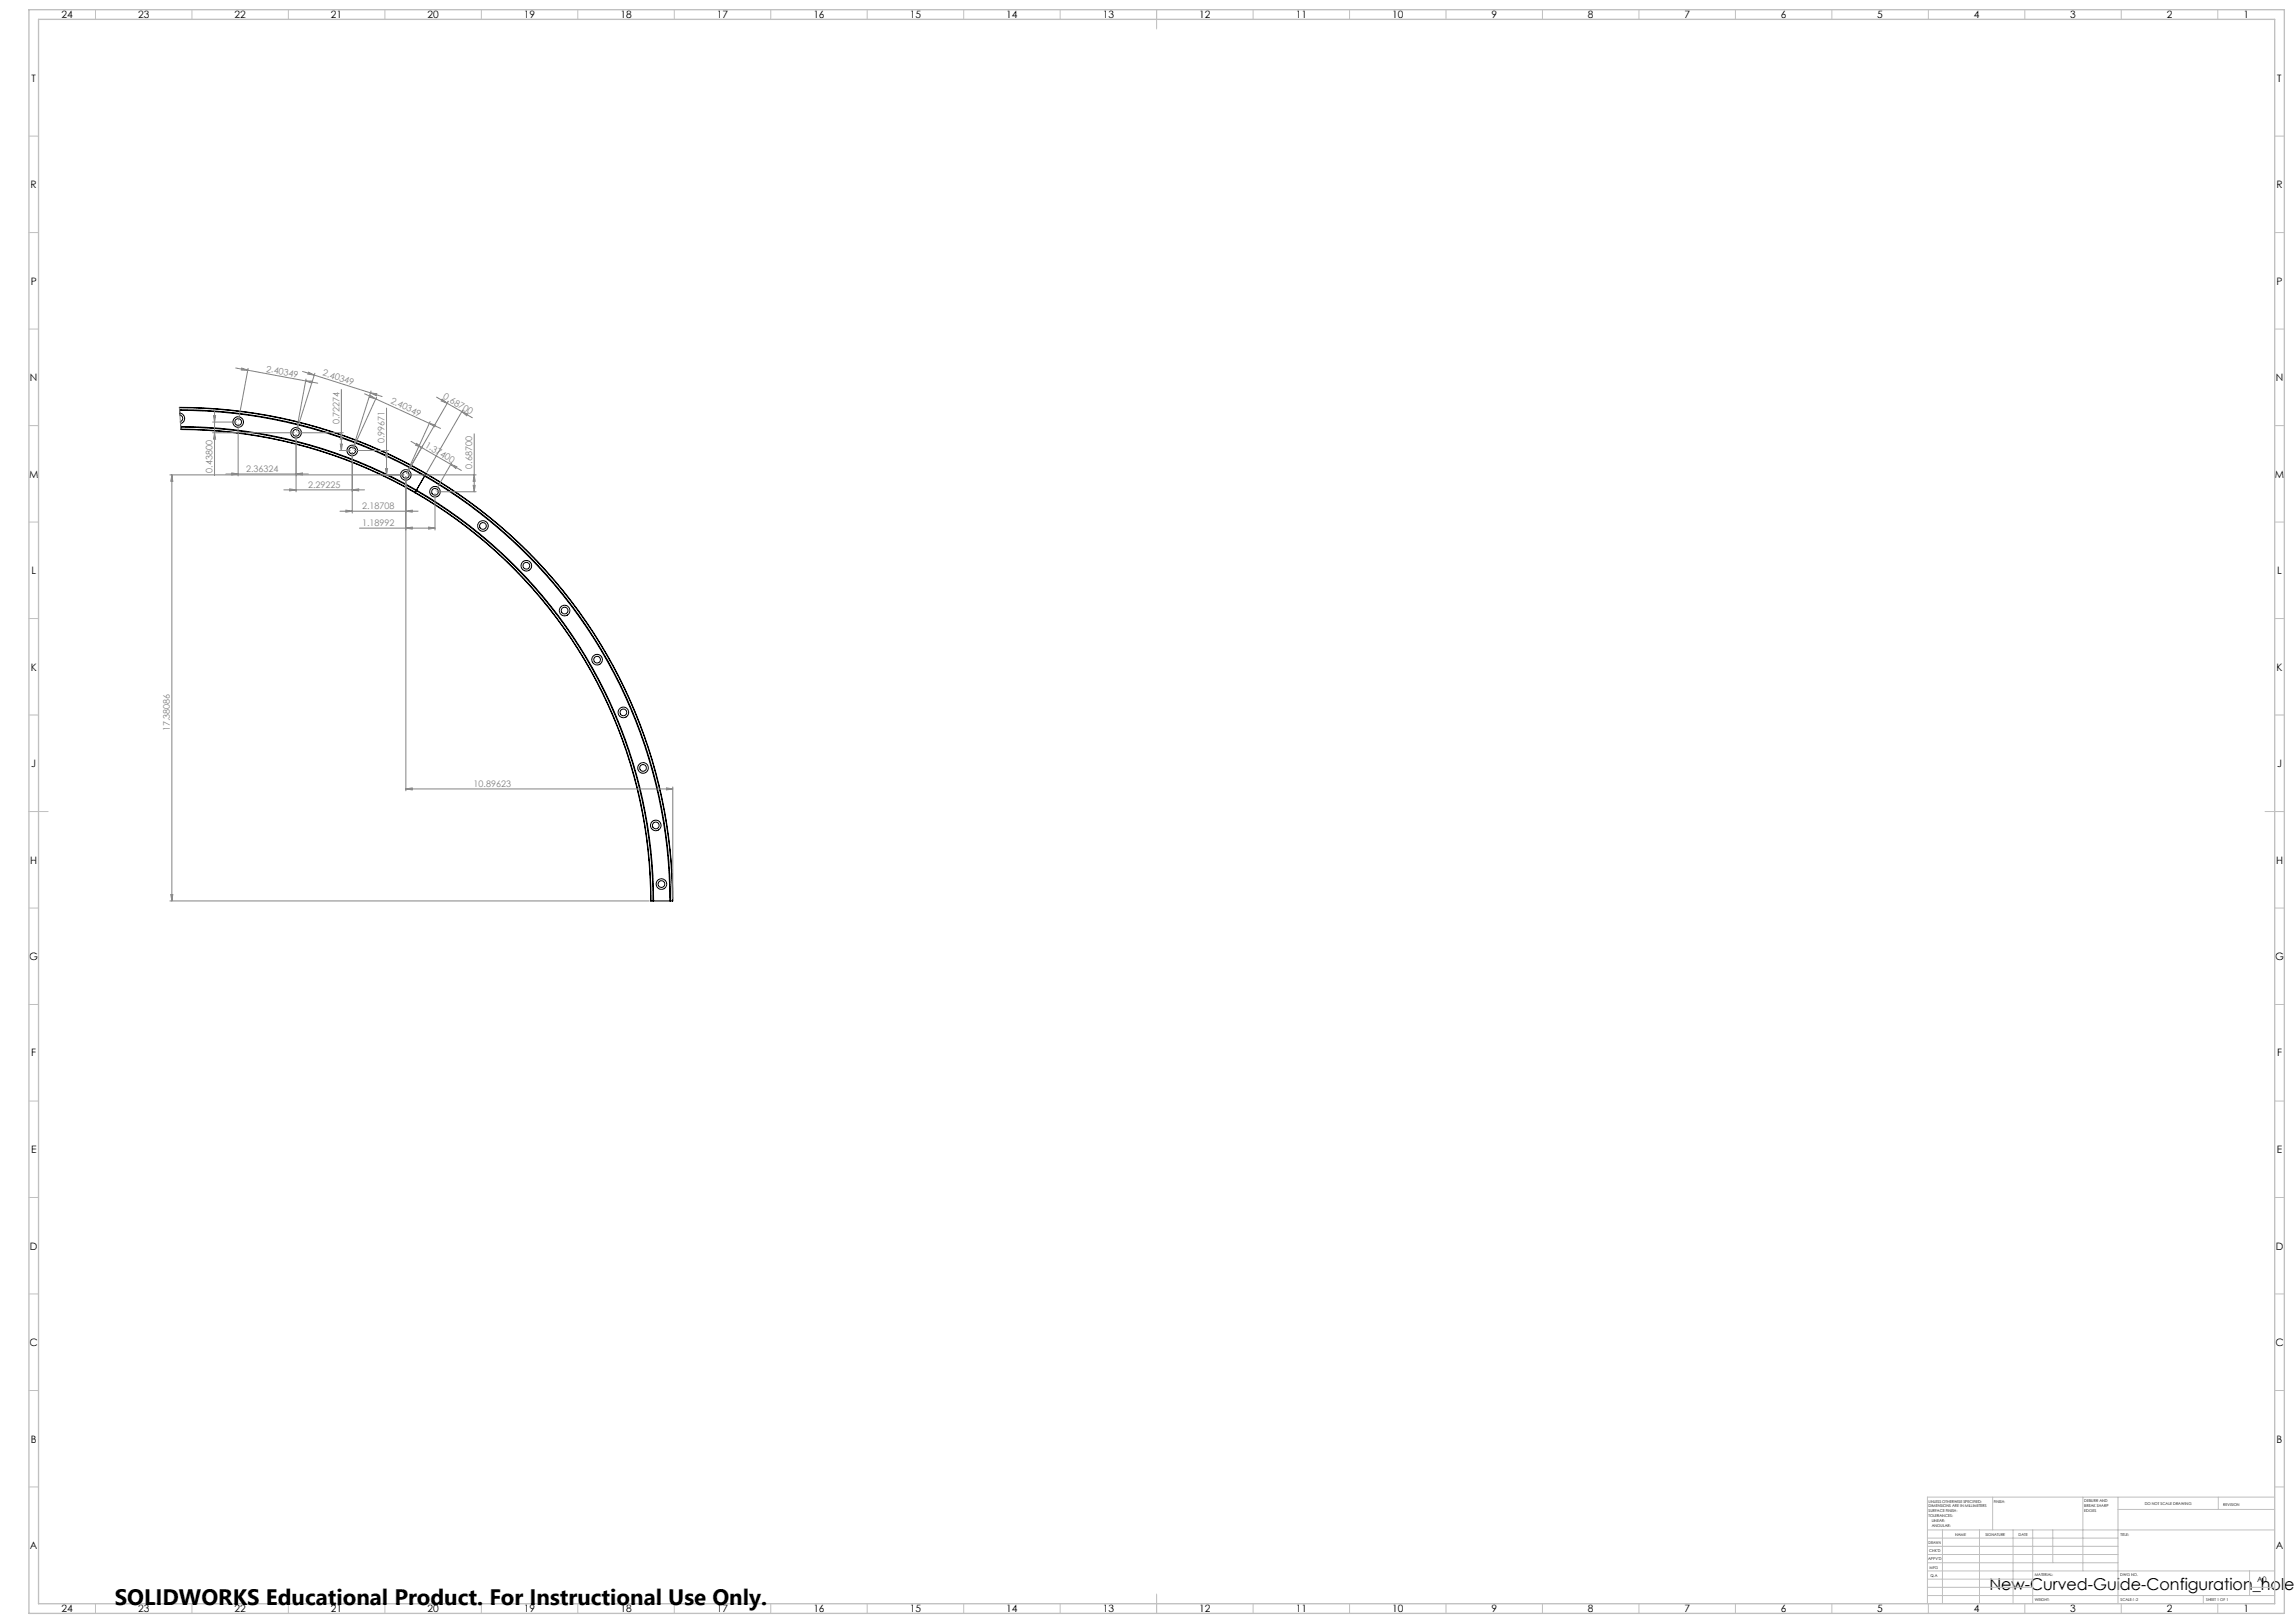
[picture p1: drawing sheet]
<svg xmlns="http://www.w3.org/2000/svg" width="1189mm" height="841mm" viewBox="0 0 1189 841" stroke-linecap="round" stroke-linejoin="round" font-family="sans-serif">
<defs><g id="words">
<text font-size="11.6" x="59" y="832">SOLIDWORKS Educational Product. For Instructional Use Only.</text>
<text font-size="8.5" x="1031" y="824">New-Curved-Guide-Configuration_hole-</text>
<g font-size="5.3">
<text x="32" y="10">24</text>
<text x="72" y="10">23</text>
<text x="122" y="10">22</text>
<text x="172" y="10">21</text>
<text x="222" y="10">20</text>
<text x="272" y="10">19</text>
<text x="322" y="10">18</text>
<text x="372" y="10">17</text>
<text x="422" y="10">16</text>
<text x="472" y="10">15</text>
<text x="522" y="10">14</text>
<text x="572" y="10">13</text>
<text x="622" y="10">12</text>
<text x="672" y="10">11</text>
<text x="722" y="10">10</text>
<text x="773" y="10">9</text>
<text x="823" y="10">8</text>
<text x="873" y="10">7</text>
<text x="923" y="10">6</text>
<text x="973" y="10">5</text>
<text x="1023" y="10">4</text>
<text x="1073" y="10">3</text>
<text x="1123" y="10">2</text>
<text x="1163" y="10">1</text>
<text x="16" y="42">T</text>
<text x="1180" y="42">T</text>
<text x="16" y="98">R</text>
<text x="1180" y="98">R</text>
<text x="16" y="147">P</text>
<text x="1180" y="147">P</text>
<text x="16" y="198">N</text>
<text x="1180" y="198">N</text>
<text x="15" y="248">M</text>
<text x="1179" y="248">M</text>
<text x="16" y="297">L</text>
<text x="1180" y="297">L</text>
<text x="16" y="347">K</text>
<text x="1180" y="347">K</text>
<text x="16" y="398">J</text>
<text x="1180" y="398">J</text>
<text x="16" y="448">H</text>
<text x="1180" y="448">H</text>
<text x="15" y="497">G</text>
<text x="1179" y="497">G</text>
<text x="16" y="547">F</text>
<text x="1180" y="547">F</text>
<text x="16" y="598">E</text>
<text x="1180" y="598">E</text>
<text x="16" y="648">D</text>
<text x="1180" y="648">D</text>
<text x="15" y="697">C</text>
<text x="1179" y="697">C</text>
<text x="16" y="748">B</text>
<text x="1180" y="748">B</text>
<text x="16" y="803">A</text>
<text x="1180" y="803">A</text>
<text x="32" y="836">24</text>
<text x="72" y="836">23</text>
<text x="122" y="836">22</text>
<text x="172" y="836">21</text>
<text x="222" y="836">20</text>
<text x="272" y="836">19</text>
<text x="322" y="836">18</text>
<text x="372" y="836">17</text>
<text x="422" y="836">16</text>
<text x="472" y="836">15</text>
<text x="522" y="836">14</text>
<text x="572" y="836">13</text>
<text x="622" y="836">12</text>
<text x="672" y="836">11</text>
<text x="722" y="836">10</text>
<text x="773" y="836">9</text>
<text x="823" y="836">8</text>
<text x="873" y="836">7</text>
<text x="923" y="836">6</text>
<text x="973" y="836">5</text>
<text x="1023" y="836">4</text>
<text x="1073" y="836">3</text>
<text x="1123" y="836">2</text>
<text x="1163" y="836">1</text>
</g>
<g font-size="4.7" fill="#808080">
<text x="138" y="193" transform="rotate(11 138 193)">2.40349</text>
<text x="167" y="195" transform="rotate(17 167 195)">2.40349</text>
<text x="202" y="209" transform="rotate(24 202 209)">2.40349</text>
<text x="229" y="206" transform="rotate(30 229 206)">0.68700</text>
<text x="176" y="220" transform="rotate(-90 176 220)">0.72274</text>
<text x="199" y="230" transform="rotate(-90 199 230)">0.99671</text>
<text x="220" y="232" transform="rotate(30 220 232)">1.37400</text>
<text x="110" y="245" transform="rotate(-90 110 245)">0.43800</text>
<text x="128" y="245">2.36324</text>
<text x="245" y="243" transform="rotate(-90 245 243)">0.68700</text>
<text x="160" y="253">2.29225</text>
<text x="188" y="264">2.18708</text>
<text x="188" y="273">1.18992</text>
<text x="88" y="379" transform="rotate(-90 88 379)">17.38086</text>
<text x="245" y="408">10.89623</text>
</g>
<text font-size="3.9" x="1170" y="820">A0</text>
<g font-size="2">
<text x="1000" y="779">UNLESS OTHERWISE SPECIFIED:</text>
<text x="1033" y="779">FINISH:</text>
<text x="1080" y="778">DEBURR AND</text>
<text x="1112" y="780">DO NOT SCALE DRAWING</text>
<text x="1000" y="781">DIMENSIONS ARE IN MILLIMETERS</text>
<text x="1000" y="784">SURFACE FINISH:</text>
<text x="1080" y="781">BREAK SHARP</text>
<text x="1080" y="783">EDGES</text>
<text x="1152" y="780">REVISION</text>
<text x="1000" y="786">TOLERANCES:</text>
<text x="1001" y="789">LINEAR:</text>
<text x="1001" y="791">ANGULAR:</text>
<text x="1013" y="796">NAME</text>
<text x="1029" y="796">SIGNATURE</text>
<text x="1046" y="796">DATE</text>
<text x="1099" y="796">TITLE:</text>
<text x="1000" y="800">DRAWN</text>
<text x="999" y="808">APPV'D</text>
<text x="1000" y="804">CHK'D</text>
<text x="1000" y="813">MFG</text>
<text x="1001" y="817">Q.A</text>
<text x="1055" y="817">MATERIAL:</text>
<text x="1099" y="817">DWG NO.</text>
<text x="1055" y="830">WEIGHT:</text>
<text x="1099" y="830">SCALE:1:2</text>
<text x="1143" y="830">SHEET 1 OF 1</text>
</g>
</g></defs>
<g fill="none" stroke="#000" stroke-width=".52">
<path d="M93 211a256 256 0 0 1 128 35M93 211v1M93 211a252 252 0 0 1 128 34M93 212a255 255 0 0 1 127 34M93 212v1M93 213a254 254 0 0 1 127 34M93 213v1M93 214a2.8 2.8 0 0 1 3 3 2.8 2.8 0 0 1-2 3M93 214v1a1.7 1.7 0 0 1 2 2 1.7 1.7 0 0 1-2 1l1 3M94 221a246 246 0 0 1 122 33M94 221h.1M94 221v1"/>
<path d="M94 222a245 245 0 0 1 121 33M94 222a247 247 0 0 1 121 33M215 255a245 245 0 0 1 122 212M215 255a244 244 0 0 1 122 212M215 255h.1M216 254l-1 1M216 254a245 245 0 0 1 122 213M216 254a246 246 0 0 1 123 213M216 254h.1M220 247a254 254 0 0 1 127 220M220 247l-4 7M220 246a255 255 0 0 1 127 221"/>
<path d="M220 246v1M221 246h-1M221 246a256 256 0 0 1 128 221M221 245a255 255 0 0 1 128 222M221 245v1M337 467h1M338 467h9M347 467h2"/>
<circle cx="123" cy="219" r="2.8"/>
<circle cx="123" cy="219" r="1.7"/>
<circle cx="153" cy="224" r="1.7"/>
<circle cx="153" cy="224" r="2.8"/>
<circle cx="183" cy="233" r="2.8"/>
<circle cx="183" cy="233" r="1.7"/>
<circle cx="210" cy="246" r="2.7"/>
<circle cx="210" cy="246" r="1.7"/>
<circle cx="225" cy="255" r="1.8"/>
<circle cx="225" cy="255" r="2.8"/>
<circle cx="250" cy="273" r="2.8"/>
<circle cx="250" cy="273" r="1.8"/>
<circle cx="273" cy="293" r="1.8"/>
<circle cx="273" cy="293" r="2.8"/>
<circle cx="293" cy="316" r="1.8"/>
<circle cx="293" cy="316" r="2.8"/>
<circle cx="309" cy="342" r="2.8"/>
<circle cx="309" cy="342" r="1.8"/>
<circle cx="323" cy="369" r="2.8"/>
<circle cx="323" cy="369" r="1.8"/>
<circle cx="333" cy="398" r="2.8"/>
<circle cx="333" cy="398" r="1.7"/>
<circle cx="340" cy="428" r="1.7"/>
<circle cx="340" cy="428" r="2.8"/>
<circle cx="343" cy="458" r="2.8"/>
<circle cx="343" cy="458" r="1.8"/>
</g>
<g fill="none" stroke="#808080" stroke-width=".52">
<path d="M122 191l6 1M125 191l3 1h-3zM128 192l37 7M129 191l-5 27M157 192l6 2M158 197h4v1zM159 196l-5 27M160 193l3 1h-3zM163 194l29 10M163 193l-9 30M93 211l1 12M110 219h12"/>
<path d="M111 215h1l-1 4zM111 212v34M123 220v27M177 202v31M189 204l34 15M192 205l3 2-3-1zM192 204l6 1M192 204h3v1zM192 203l-9 29M195 206l-12 27M200 211v35M223 219l3 1-1 1z"/>
<path d="M223 219l5 3M223 218l-12 27M226 206l6 3M229 207l3 2-3-1zM232 209l7 4M232 208l-21 37M239 213l3 2zM239 213l6 3M240 212l-19 33M110 224h42M111 224l1 4h-1zM153 225v30"/>
<path d="M154 224h24M176 233h6M176 230h1v3zM177 224v4h-1zM183 234v32M184 233h17M200 233l1 4h-1zM213 229l26 15M216 230l3 2-4-1zM219 231l-8 14M234 240l-8 14M246 225v30"/>
<path d="M88 246h121M89 246v221M89 246l1 3h-1zM117 246h43M120 245l3 1h-3zM147 254h42M150 253l3 1h-3zM153 246l4-1v1zM183 254l3-1v1zM200 243h1l-1 3zM210 247v163M211 246h36"/>
<path d="M225 256v19M226 255h21M234 241l3 1-1 1zM245 252h1v3zM246 246v3h-1zM176 265h41M179 264l4 1h-4zM186 274h39M210 265l4-1v1zM210 274l4-1v1zM222 273l3 1h-3zM210 409l4-1v1z"/>
<path d="M210 409h139M345 408l4 1h-4zM349 408v58M88 467h248M89 464h1l-1 3z"/>
</g>
<g fill="none" stroke="#c0c0c0" stroke-width=".52">
<path d="M49 5v5M99 5v5M149 5v5M199 5v5M249 5v5M299 5v5M349 5v5M399 5v5M449 5v5M499 5v5M549 5v5M599 5v10"/>
<path d="M649 5v5M699 5v5M749 5v5M799 5v5M849 5v5M899 5v5M949 5v5M999 5v5M1049 5v5M1099 5v5M1149 5v5M15 71h5"/>
<path d="M1179 71h5M15 121h5M1179 121h5M15 171h5M1179 171h5M15 221h5M1179 221h5M15 271h5M1179 271h5M15 321h5M1179 321h5M15 371h5"/>
<path d="M1179 371h5M15 421h10M1174 421h10M15 471h5M1179 471h5M15 521h5M1179 521h5M15 571h5M1179 571h5M15 621h5M1179 621h5M15 671h5"/>
<path d="M1179 671h5M15 721h5M1179 721h5M15 771h5M1033 776v17M1080 776v38M1098 776v55M1150 776v6M1179 771h5M1179 776h-180v55M999 793h180M999 797h99"/>
<path d="M1007 793v38M1026 793v38M1043 793v38M1054 793v38M1064 793v17M1098 782h81M999 810h99M999 806h99M999 801h99M999 818h55M999 814h180M1166 814v13"/>
<path d="M49 831v5M99 831v5M149 831v5M199 831v5M249 831v5M299 831v5M349 831v5M399 831v5M449 831v5M499 831v5M549 831v5M599 826v10"/>
<path d="M649 831v5M699 831v5M749 831v5M799 831v5M849 831v5M899 831v5M949 831v5M999 827h180M999 823h55M999 831v5M1049 831v5M1099 831v5"/>
<path d="M1142 827v4M1149 831v5M1166 823h13"/>
</g>
<path d="M15 5h1169v831h-1169zM20 10h1159v821h-1159z" fill="none" stroke="#c0c0c0" stroke-width=".7"/>
<g fill="#808080">
<path d="M234 241l3 1-1 1zM216 230l3 2-4-1z"/>
<path d="M223 219l3 1-1 1zM192 205l3 2-3-1z"/>
<path d="M158 197h4v1zM125 191l3 1h-3z"/>
<path d="M183 254l3-1v1zM150 253l3 1h-3zM345 408l4 1h-4zM210 409l4-1v1z"/>
<path d="M120 245l3 1h-3zM153 246l4-1v1zM179 264l4 1h-4zM210 265l4-1v1zM210 274l4-1v1zM222 273l3 1h-3z"/>
<path d="M176 230h1v3zM177 224v4h-1z"/>
<path d="M111 215h1l-1 4zM111 224l1 4h-1zM200 233l1 4h-1zM200 243h1l-1 3zM246 246v3h-1zM245 252h1v3zM89 246l1 3h-1zM89 464h1l-1 3z"/>
<path d="M229 207l3 2-3-1zM239 213l3 2z"/>
<path d="M160 193l3 1h-3zM192 204h3v1z"/>
</g>
<use href="#words"/>
</svg>
